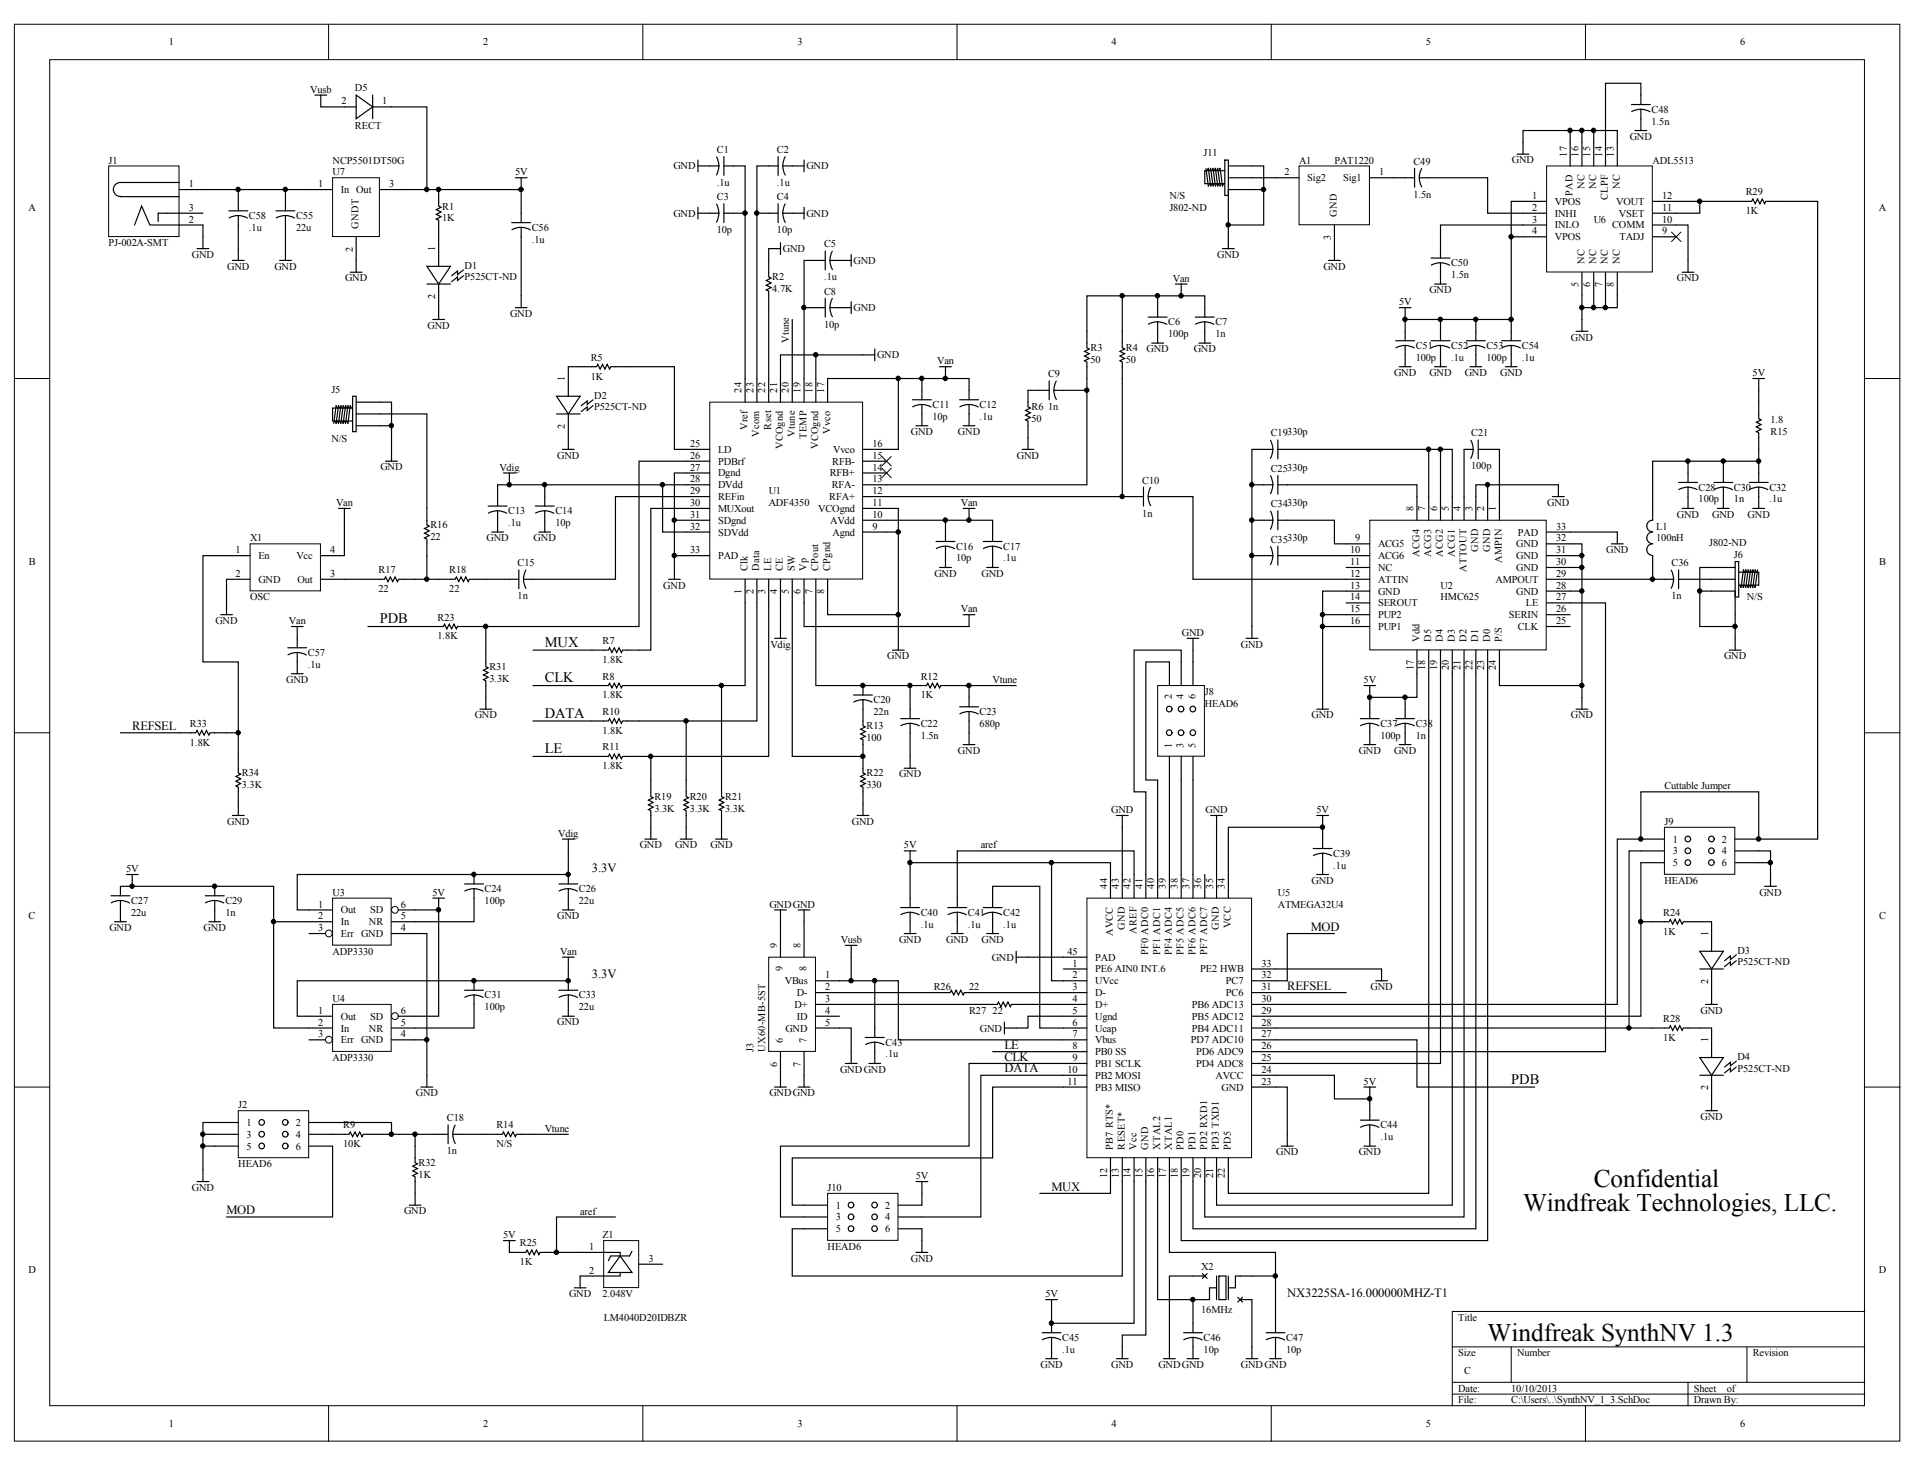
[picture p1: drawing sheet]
<svg xmlns="http://www.w3.org/2000/svg" width="271mm" height="207mm" viewBox="0 0 271 207" stroke-linecap="round" stroke-linejoin="round" font-family="sans-serif">
<defs><g id="words">
<g font-size="3.6">
<text x="224.9" y="167.5">Confidential</text>
<text x="214.9" y="170.8">Windfreak Technologies, LLC.</text>
<text x="209.9" y="189.2">Windfreak SynthNV 1.3</text>
</g>
<g font-size="2">
<text x="53.6" y="87.9">PDB</text>
<text x="76.9" y="91.2">MUX</text>
<text x="76.9" y="96.2">CLK</text>
<text x="76.9" y="101.2">DATA</text>
<text x="76.9" y="106.2">LE</text>
<text x="213.2" y="152.9">PDB</text>
</g>
<g font-size="1.8">
<text x="18.7" y="103">REFSEL</text>
<text x="83.5" y="123">3.3V</text>
<text x="185" y="131.3">MOD</text>
<text x="83.5" y="138">3.3V</text>
<text x="181.6" y="139.6">REFSEL</text>
<text x="141.7" y="149.6">CLK</text>
<text x="141.7" y="148">LE</text>
<text x="141.7" y="151.3">DATA</text>
<text x="148.4" y="167.9">MUX</text>
<text x="32" y="171.3">MOD</text>
<text x="181.6" y="182.9">NX3225SA-16.000000MHZ-T1</text>
</g>
<g font-size="1.5">
<text x="23.8" y="6.4">1</text>
<text x="68.2" y="6.4">2</text>
<text x="112.5" y="6.4">3</text>
<text x="156.9" y="6.4">4</text>
<text x="201.2" y="6.4">5</text>
<text x="245.5" y="6.4">6</text>
<text x="43.8" y="13.1">Vusb</text>
<text x="48.2" y="14.7">2</text>
<text x="50.1" y="12.9">D5</text>
<text x="53.9" y="14.7">1</text>
<text x="233" y="15.9">C48</text>
<text x="233" y="17.6">1.5n</text>
<text x="15.3" y="23.1">J1</text>
<text x="46.9" y="23.1">NCP5501DT50G</text>
<text x="50.1" y="18.2">RECT</text>
<text x="95" y="23.9">GND</text>
<text x="101.2" y="21.6">C1</text>
<text x="109.6" y="21.6">C2</text>
<text x="113.8" y="23.9">GND</text>
<text x="169.8" y="22.1">J11</text>
<text x="183.3" y="23.1">A1</text>
<text x="188.3" y="23.1">PAT1220</text>
<text x="199.4" y="23.2">C49</text>
<text x="213.3" y="23.1">GND</text>
<text x="230" y="19.7">GND</text>
<text x="233.2" y="23.1">ADL5513</text>
<text x="4" y="29.7">A</text>
<text x="26.6" y="26.4">1</text>
<text x="26.6" y="29.7">3</text>
<text x="44.9" y="26.4">1</text>
<text x="46.9" y="24.7">U7</text>
<text x="48.1" y="27.2">In Out</text>
<text x="54.9" y="26.4">3</text>
<text x="62.4" y="29.6">R1</text>
<text x="72.7" y="24.7">5V</text>
<text x="101.2" y="28.2">C3</text>
<text x="101.2" y="26.2">.1u</text>
<text x="109.6" y="28.2">C4</text>
<text x="109.6" y="26.2">.1u</text>
<text x="165" y="29.7">J802-ND</text>
<text x="165" y="28.1">N/S</text>
<text x="181.3" y="24.7">2</text>
<text x="184.5" y="25.6">Sig2</text>
<text x="189.5" y="25.6">Sig1</text>
<text x="194.6" y="24.7">1</text>
<text x="199.4" y="27.9">1.5n</text>
<text x="216.2" y="28.1">1</text>
<text x="216.2" y="29.7">2</text>
<text x="219.4" y="28.9">VPOS</text>
<text x="228.1" y="28.9">VOUT</text>
<text x="234.5" y="29.7">11</text>
<text x="234.5" y="28.1">12</text>
<text x="246.3" y="27.6">R29</text>
<text x="265.1" y="29.7">A</text>
<text x="15.3" y="34.7">PJ-002A-SMT</text>
<text x="26.6" y="31.4">2</text>
<text x="35.1" y="30.9">C58</text>
<text x="35.1" y="32.6">.1u</text>
<text x="41.8" y="30.9">C55</text>
<text x="41.8" y="32.6">22u</text>
<text x="62.4" y="31.2">1K</text>
<text x="75" y="32.6">C56</text>
<text x="75" y="34.2">.1u</text>
<text x="95" y="30.6">GND</text>
<text x="101.2" y="32.9">10p</text>
<text x="109.6" y="32.9">10p</text>
<text x="110.5" y="35.6">GND</text>
<text x="113.8" y="30.6">GND</text>
<text x="116.3" y="34.9">C5</text>
<text x="216.2" y="31.4">3</text>
<text x="216.2" y="33.1">4</text>
<text x="219.4" y="30.6">INHI</text>
<text x="219.4" y="32.2">INLO</text>
<text x="219.4" y="33.9">VPOS</text>
<text x="224.9" y="31.4">U6</text>
<text x="227.5" y="32.2">COMM</text>
<text x="228.5" y="30.6">VSET</text>
<text x="228.5" y="33.9">TADJ</text>
<text x="234.5" y="33.1">9</text>
<text x="234.5" y="31.4">10</text>
<text x="246.3" y="30.2">1K</text>
<text x="27.1" y="36.4">GND</text>
<text x="32.1" y="38">GND</text>
<text x="38.7" y="38">GND</text>
<text x="48.7" y="39.7">GND</text>
<text x="65.6" y="37.9">D1</text>
<text x="65.6" y="39.6">P525CT-ND</text>
<text x="109" y="39.6">R2</text>
<text x="109" y="41.2">4.7K</text>
<text x="116.3" y="41.6">C8</text>
<text x="116.3" y="39.6">.1u</text>
<text x="120.4" y="37.2">GND</text>
<text x="165.5" y="39.7">Van</text>
<text x="171.8" y="36.4">GND</text>
<text x="186.7" y="38">GND</text>
<text x="201.7" y="41.4">GND</text>
<text x="204.8" y="37.6">C50</text>
<text x="204.8" y="39.2">1.5n</text>
<text x="236.6" y="39.7">GND</text>
<text x="60.3" y="46.4">GND</text>
<text x="72" y="44.7">GND</text>
<text x="116.3" y="46.2">10p</text>
<text x="120.4" y="43.9">GND</text>
<text x="164.9" y="45.9">C6</text>
<text x="164.9" y="47.6">100p</text>
<text x="171.5" y="45.9">C7</text>
<text x="171.5" y="47.6">1n</text>
<text x="197.4" y="43.1">5V</text>
<text x="83.4" y="50.9">R5</text>
<text x="83.4" y="53.6">1K</text>
<text x="123.8" y="50.6">GND</text>
<text x="132.3" y="51.4">Van</text>
<text x="147.9" y="53.2">C9</text>
<text x="153.9" y="49.6">R3</text>
<text x="153.9" y="51.2">50</text>
<text x="158.9" y="49.6">R4</text>
<text x="158.9" y="51.2">50</text>
<text x="161.8" y="49.7">GND</text>
<text x="168.4" y="49.7">GND</text>
<text x="196.7" y="53">GND</text>
<text x="199.8" y="49.2">C51</text>
<text x="199.8" y="50.9">100p</text>
<text x="201.7" y="53">GND</text>
<text x="204.8" y="49.2">C52</text>
<text x="204.8" y="50.9">.1u</text>
<text x="206.7" y="53">GND</text>
<text x="209.8" y="49.2">C53</text>
<text x="209.8" y="50.9">100p</text>
<text x="211.7" y="53">GND</text>
<text x="214.7" y="49.2">C54</text>
<text x="214.7" y="50.9">.1u</text>
<text x="221.7" y="48">GND</text>
<text x="247.3" y="53.1">5V</text>
<text x="46.8" y="55.4">J5</text>
<text x="83.9" y="56.2">D2</text>
<text x="83.9" y="57.9">P525CT-ND</text>
<text x="131.6" y="57.6">C11</text>
<text x="131.6" y="59.2">10p</text>
<text x="138.2" y="57.6">C12</text>
<text x="138.2" y="59.2">.1u</text>
<text x="145.6" y="57.9">R6</text>
<text x="145.6" y="59.5">50</text>
<text x="147.9" y="57.9">1n</text>
<text x="249.8" y="59.7">1.8</text>
<text x="46.8" y="62.4">N/S</text>
<text x="78.6" y="64.7">GND</text>
<text x="97.4" y="63">25</text>
<text x="97.4" y="64.7">26</text>
<text x="101.3" y="63.9">LD</text>
<text x="101.3" y="65.5">PDBrf</text>
<text x="117.5" y="65.5">RFB-</text>
<text x="117.6" y="63.9">Vvco</text>
<text x="123.1" y="64.7">15</text>
<text x="123.1" y="63">16</text>
<text x="128.5" y="61.4">GND</text>
<text x="135.2" y="61.4">GND</text>
<text x="143.5" y="64.7">GND</text>
<text x="179.3" y="61.5">C19330p</text>
<text x="207.6" y="61.5">C21</text>
<text x="249.8" y="61.4">R15</text>
<text x="47.4" y="71.4">Van</text>
<text x="53.7" y="66.4">GND</text>
<text x="70.5" y="66.4">Vdig</text>
<text x="97.4" y="66.4">27</text>
<text x="97.4" y="68">28</text>
<text x="97.4" y="69.7">29</text>
<text x="97.4" y="71.4">30</text>
<text x="101.3" y="67.2">Dgnd</text>
<text x="101.3" y="68.9">DVdd</text>
<text x="101.3" y="70.5">REFin</text>
<text x="108.5" y="69.7">U1</text>
<text x="108.5" y="71.4">ADF4350</text>
<text x="117" y="70.5">RFA+</text>
<text x="117.1" y="67.2">RFB+</text>
<text x="117.4" y="68.9">RFA-</text>
<text x="123.1" y="71.4">11</text>
<text x="123.1" y="69.7">12</text>
<text x="123.1" y="68">13</text>
<text x="123.1" y="66.4">14</text>
<text x="135.6" y="71.4">Van</text>
<text x="161.2" y="68.2">C10</text>
<text x="179.3" y="71.5">C34330p</text>
<text x="179.3" y="66.5">C25330p</text>
<text x="207.6" y="66.2">100p</text>
<text x="218.3" y="71.4">GND</text>
<text x="239.7" y="69.2">C28</text>
<text x="239.7" y="70.9">100p</text>
<text x="244.7" y="69.2">C30</text>
<text x="244.7" y="70.9">1n</text>
<text x="249.7" y="69.2">C32</text>
<text x="249.7" y="70.9">.1u</text>
<text x="35.3" y="76.4">X1</text>
<text x="60.7" y="74.5">R16</text>
<text x="60.7" y="76.2">22</text>
<text x="68.7" y="76.4">GND</text>
<text x="71.7" y="72.5">C13</text>
<text x="71.7" y="74.2">.1u</text>
<text x="75.3" y="76.4">GND</text>
<text x="78.4" y="72.5">C14</text>
<text x="78.4" y="74.2">10p</text>
<text x="97.4" y="73">31</text>
<text x="97.4" y="74.7">32</text>
<text x="101.3" y="72.2">MUXout</text>
<text x="101.3" y="73.9">SDgnd</text>
<text x="101.3" y="75.5">SDVdd</text>
<text x="115.5" y="72.2">VCOgnd</text>
<text x="117.2" y="73.9">AVdd</text>
<text x="117.5" y="75.5">Agnd</text>
<text x="123.1" y="74.7">9</text>
<text x="123.1" y="73">10</text>
<text x="134.9" y="77.5">C16</text>
<text x="141.6" y="77.5">C17</text>
<text x="161.2" y="72.9">1n</text>
<text x="179.3" y="76.5">C35330p</text>
<text x="191.2" y="76.4">9</text>
<text x="194.5" y="77.2">ACG5</text>
<text x="213.9" y="77.2">GND</text>
<text x="214.2" y="75.5">PAD</text>
<text x="219.6" y="76.4">32</text>
<text x="219.6" y="74.7">33</text>
<text x="233.7" y="74.7">L1</text>
<text x="233.7" y="76.4">100nH</text>
<text x="236.6" y="73">GND</text>
<text x="241.2" y="77">J802-ND</text>
<text x="241.6" y="73">GND</text>
<text x="246.6" y="73">GND</text>
<text x="4.1" y="79.7">B</text>
<text x="33.2" y="78">1</text>
<text x="33.2" y="81.4">2</text>
<text x="36.5" y="78.9">En</text>
<text x="36.5" y="82.2">GND</text>
<text x="41.8" y="78.9">Vcc</text>
<text x="42" y="82.2">Out</text>
<text x="46.6" y="81.4">3</text>
<text x="46.6" y="78">4</text>
<text x="53.4" y="80.9">R17</text>
<text x="53.4" y="83.5">22</text>
<text x="63.4" y="80.9">R18</text>
<text x="63.4" y="83.5">22</text>
<text x="73" y="79.9">C15</text>
<text x="93.6" y="83">GND</text>
<text x="97.4" y="78">33</text>
<text x="101.3" y="78.9">PAD</text>
<text x="131.9" y="81.4">GND</text>
<text x="134.9" y="79.2">10p</text>
<text x="138.5" y="81.4">GND</text>
<text x="141.6" y="79.2">.1u</text>
<text x="190.5" y="78">10</text>
<text x="190.5" y="79.7">11</text>
<text x="190.5" y="81.4">12</text>
<text x="190.5" y="83">13</text>
<text x="194.5" y="78.9">ACG6</text>
<text x="194.5" y="80.5">NC</text>
<text x="194.5" y="82.2">ATTIN</text>
<text x="194.5" y="83.9">GND</text>
<text x="203.3" y="83">U2</text>
<text x="211" y="82.2">AMPOUT</text>
<text x="213.9" y="83.9">GND</text>
<text x="213.9" y="80.5">GND</text>
<text x="213.9" y="78.9">GND</text>
<text x="219.6" y="83">28</text>
<text x="219.6" y="81.4">29</text>
<text x="219.6" y="79.7">30</text>
<text x="219.6" y="78">31</text>
<text x="226.7" y="78">GND</text>
<text x="235.9" y="79.9">C36</text>
<text x="244.7" y="78.7">J6</text>
<text x="265.2" y="79.7">B</text>
<text x="30.4" y="88">GND</text>
<text x="35.3" y="84.7">OSC</text>
<text x="40.8" y="88">Van</text>
<text x="61.7" y="87.5">R23</text>
<text x="73" y="84.5">1n</text>
<text x="135.6" y="86.4">Van</text>
<text x="166.8" y="89.7">GND</text>
<text x="190.5" y="84.7">14</text>
<text x="190.5" y="86.4">15</text>
<text x="190.5" y="88">16</text>
<text x="194.5" y="85.5">SEROUT</text>
<text x="194.5" y="87.2">PUP2</text>
<text x="194.5" y="88.9">PUP1</text>
<text x="203.3" y="84.7">HMC625</text>
<text x="212.9" y="87.2">SERIN</text>
<text x="214.2" y="88.9">CLK</text>
<text x="215.3" y="85.5">LE</text>
<text x="219.6" y="88">25</text>
<text x="219.6" y="86.4">26</text>
<text x="219.6" y="84.7">27</text>
<text x="235.9" y="84.5">1n</text>
<text x="246.5" y="84.7">N/S</text>
<text x="43.4" y="92.5">C57</text>
<text x="43.4" y="94.2">.1u</text>
<text x="61.7" y="90.2">1.8K</text>
<text x="69.1" y="94.5">R31</text>
<text x="85" y="95.9">R8</text>
<text x="85" y="90.9">R7</text>
<text x="85" y="93.5">1.8K</text>
<text x="108.7" y="91.4">Vdig</text>
<text x="125.2" y="93">GND</text>
<text x="129.9" y="95.9">R12</text>
<text x="175.1" y="91.4">GND</text>
<text x="243.3" y="93">GND</text>
<text x="40.4" y="96.3">GND</text>
<text x="67" y="101.3">GND</text>
<text x="69.1" y="96.2">3.3K</text>
<text x="85" y="98.5">1.8K</text>
<text x="85" y="100.9">R10</text>
<text x="123.3" y="99.2">C20</text>
<text x="123.3" y="100.9">22n</text>
<text x="129.9" y="98.5">1K</text>
<text x="138.2" y="100.9">C23</text>
<text x="140.1" y="96.4">Vtune</text>
<text x="170" y="98">J8</text>
<text x="170" y="99.7">HEAD6</text>
<text x="185.1" y="101.3">GND</text>
<text x="192.4" y="96.4">5V</text>
<text x="221.7" y="101.3">GND</text>
<text x="26.8" y="102.5">R33</text>
<text x="26.8" y="105.2">1.8K</text>
<text x="85" y="103.5">1.8K</text>
<text x="85" y="105.9">R11</text>
<text x="122.3" y="102.9">R13</text>
<text x="122.3" y="104.5">100</text>
<text x="129.9" y="102.5">C22</text>
<text x="129.9" y="104.2">1.5n</text>
<text x="135.2" y="106.3">GND</text>
<text x="138.2" y="102.5">680p</text>
<text x="191.7" y="106.3">GND</text>
<text x="194.8" y="102.5">C37</text>
<text x="194.8" y="104.2">100p</text>
<text x="196.7" y="106.3">GND</text>
<text x="199.8" y="102.5">C38</text>
<text x="199.8" y="104.2">1n</text>
<text x="34.1" y="109.5">R34</text>
<text x="34.1" y="111.2">3.3K</text>
<text x="85" y="108.5">1.8K</text>
<text x="92.3" y="112.9">R19</text>
<text x="97.3" y="112.9">R20</text>
<text x="102.3" y="112.9">R21</text>
<text x="122.3" y="109.5">R22</text>
<text x="122.3" y="111.2">330</text>
<text x="126.9" y="109.7">GND</text>
<text x="234.9" y="111.4">Cuttable Jumper</text>
<text x="32.1" y="116.3">GND</text>
<text x="78.8" y="118">Vdig</text>
<text x="90.3" y="119.7">GND</text>
<text x="92.3" y="114.5">3.3K</text>
<text x="95.3" y="119.7">GND</text>
<text x="97.3" y="114.5">3.3K</text>
<text x="100.3" y="119.7">GND</text>
<text x="102.3" y="114.5">3.3K</text>
<text x="120.2" y="116.3">GND</text>
<text x="127.6" y="119.7">5V</text>
<text x="138.4" y="119.7">aref</text>
<text x="156.8" y="114.7">GND</text>
<text x="170.1" y="114.7">GND</text>
<text x="185.8" y="114.7">5V</text>
<text x="234.9" y="116.4">J9</text>
<text x="236" y="118.9">1</text>
<text x="243" y="118.9">2</text>
<text x="17.8" y="123">5V</text>
<text x="68.4" y="125.9">C24</text>
<text x="81.7" y="125.9">C26</text>
<text x="185.1" y="124.7">GND</text>
<text x="188.1" y="120.9">C39</text>
<text x="188.1" y="122.5">.1u</text>
<text x="234.9" y="124.7">HEAD6</text>
<text x="236" y="120.5">3</text>
<text x="236" y="122.2">5</text>
<text x="243" y="120.5">4</text>
<text x="243" y="122.2">6</text>
<text x="4" y="129.7">C</text>
<text x="15.4" y="131.3">GND</text>
<text x="18.5" y="127.5">C27</text>
<text x="18.5" y="129.2">22u</text>
<text x="28.7" y="131.3">GND</text>
<text x="31.8" y="127.5">C29</text>
<text x="31.8" y="129.2">1n</text>
<text x="44.9" y="128">1</text>
<text x="44.9" y="129.7">2</text>
<text x="44.9" y="131.3">3</text>
<text x="46.9" y="126.3">U3</text>
<text x="48.1" y="128.8">Out</text>
<text x="48.1" y="130.5">In</text>
<text x="52.1" y="130.5">NR</text>
<text x="52.2" y="128.8">SD</text>
<text x="56.6" y="131.3">4</text>
<text x="56.6" y="129.7">5</text>
<text x="56.6" y="128">6</text>
<text x="61" y="126.3">5V</text>
<text x="68.4" y="127.5">100p</text>
<text x="78.6" y="129.7">GND</text>
<text x="81.7" y="127.5">22u</text>
<text x="108.6" y="128">GNDGND</text>
<text x="129.9" y="129.2">C40</text>
<text x="129.9" y="130.8">.1u</text>
<text x="136.6" y="129.2">C41</text>
<text x="136.6" y="130.8">.1u</text>
<text x="141.6" y="129.2">C42</text>
<text x="141.6" y="130.8">.1u</text>
<text x="180.3" y="126.3">U5</text>
<text x="180.3" y="128.1">ATMEGA32U4</text>
<text x="234.7" y="129.2">R24</text>
<text x="234.7" y="131.8">1K</text>
<text x="248.3" y="126.3">GND</text>
<text x="265.2" y="129.7">C</text>
<text x="46.9" y="134.7">ADP3330</text>
<text x="48.1" y="132.2">Err GND</text>
<text x="79" y="134.7">Van</text>
<text x="118.6" y="133">Vusb</text>
<text x="126.9" y="133">GND</text>
<text x="133.5" y="133">GND</text>
<text x="138.5" y="133">GND</text>
<text x="139.9" y="135.5">GND</text>
<text x="150.6" y="134.7">45</text>
<text x="151.3" y="136.3">1</text>
<text x="154.5" y="137.2">PE6 AIN0 INT.6</text>
<text x="154.5" y="135.5">PAD</text>
<text x="169.4" y="137.2">PE2 HWB</text>
<text x="178" y="136.3">33</text>
<text x="245.2" y="134.5">D3</text>
<text x="245.2" y="136.2">P525CT-ND</text>
<text x="44.9" y="143">1</text>
<text x="46.9" y="141.3">U4</text>
<text x="48.1" y="143.8">Out</text>
<text x="52.2" y="143.8">SD</text>
<text x="56.6" y="143">6</text>
<text x="68.4" y="140.8">C31</text>
<text x="68.4" y="142.5">100p</text>
<text x="81.7" y="140.8">C33</text>
<text x="81.7" y="142.5">22u</text>
<text x="110.7" y="138.8">VBus</text>
<text x="112.1" y="142.2">D+</text>
<text x="112.4" y="140.5">D-</text>
<text x="112.4" y="143.8">ID</text>
<text x="116.5" y="138">1</text>
<text x="116.5" y="139.7">2</text>
<text x="116.5" y="141.3">3</text>
<text x="116.5" y="143">4</text>
<text x="131.8" y="139.7">R26</text>
<text x="136.7" y="139.7">22</text>
<text x="136.7" y="143">R27</text>
<text x="140.1" y="143">22</text>
<text x="151.3" y="138">2</text>
<text x="151.3" y="139.7">3</text>
<text x="151.3" y="141.3">4</text>
<text x="151.3" y="143">5</text>
<text x="154.5" y="138.8">UVcc</text>
<text x="154.5" y="140.5">D-</text>
<text x="154.5" y="142.2">D+</text>
<text x="154.5" y="143.8">Ugnd</text>
<text x="168.2" y="143.8">PB5 ADC12</text>
<text x="168.2" y="142.2">PB6 ADC13</text>
<text x="173" y="140.5">PC6</text>
<text x="173" y="138.8">PC7</text>
<text x="178" y="143">29</text>
<text x="178" y="141.3">30</text>
<text x="178" y="139.7">31</text>
<text x="178" y="138">32</text>
<text x="193.4" y="139.7">GND</text>
<text x="240" y="143">GND</text>
<text x="44.9" y="144.7">2</text>
<text x="44.9" y="146.3">3</text>
<text x="46.9" y="149.7">ADP3330</text>
<text x="48.1" y="145.5">In</text>
<text x="48.1" y="147.2">Err GND</text>
<text x="52.1" y="145.5">NR</text>
<text x="56.6" y="146.3">4</text>
<text x="56.6" y="144.7">5</text>
<text x="78.6" y="144.7">GND</text>
<text x="110.8" y="145.5">GND</text>
<text x="116.5" y="144.7">5</text>
<text x="124.9" y="147.5">C43</text>
<text x="124.9" y="149.2">.1u</text>
<text x="138.3" y="145.5">GND</text>
<text x="151.3" y="144.7">6</text>
<text x="151.3" y="146.3">7</text>
<text x="151.3" y="148">8</text>
<text x="151.3" y="149.7">9</text>
<text x="154.5" y="145.5">Ucap</text>
<text x="154.5" y="147.2">Vbus</text>
<text x="154.5" y="148.8">PB0 SS</text>
<text x="168.1" y="147.2">PD7 ADC10</text>
<text x="168.2" y="145.5">PB4 ADC11</text>
<text x="168.8" y="148.8">PD6 ADC9</text>
<text x="178" y="149.7">25</text>
<text x="178" y="148">26</text>
<text x="178" y="146.3">27</text>
<text x="178" y="144.7">28</text>
<text x="234.7" y="144.2">R28</text>
<text x="234.7" y="146.8">1K</text>
<text x="245.2" y="149.5">D4</text>
<text x="58.7" y="154.7">GND</text>
<text x="108.6" y="154.7">GNDGND</text>
<text x="118.5" y="151.3">GNDGND</text>
<text x="150.6" y="151.3">10</text>
<text x="150.6" y="153">11</text>
<text x="154.5" y="150.5">PB1 SCLK</text>
<text x="154.5" y="152.2">PB2 MOSI</text>
<text x="154.5" y="153.8">PB3 MISO</text>
<text x="168.8" y="150.5">PD4 ADC8</text>
<text x="171.5" y="152.2">AVCC</text>
<text x="172.4" y="153.8">GND</text>
<text x="178" y="153">23</text>
<text x="178" y="151.3">24</text>
<text x="192.4" y="153">5V</text>
<text x="245.2" y="151.2">P525CT-ND</text>
<text x="33.6" y="156.3">J2</text>
<text x="34.8" y="158.8">1</text>
<text x="34.8" y="160.5">3</text>
<text x="41.7" y="158.8">2</text>
<text x="41.7" y="160.5">4</text>
<text x="48.4" y="159.2">R9</text>
<text x="48.4" y="161.8">10K</text>
<text x="63.1" y="158.2">C18</text>
<text x="70.1" y="159.2">R14</text>
<text x="70.1" y="161.8">N/S</text>
<text x="76.9" y="159.7">Vtune</text>
<text x="194.8" y="159.2">C44</text>
<text x="194.8" y="160.8">.1u</text>
<text x="240" y="158">GND</text>
<text x="27.1" y="168">GND</text>
<text x="33.6" y="164.7">HEAD6</text>
<text x="34.8" y="162.2">5</text>
<text x="41.7" y="162.2">6</text>
<text x="59.1" y="164.5">R32</text>
<text x="59.1" y="166.2">1K</text>
<text x="63.1" y="162.8">1n</text>
<text x="116.8" y="168">J10</text>
<text x="129.2" y="166.3">5V</text>
<text x="180.1" y="163">GND</text>
<text x="191.7" y="163">GND</text>
<text x="57" y="171.3">GND</text>
<text x="81.9" y="171.3">aref</text>
<text x="117.9" y="170.5">1</text>
<text x="117.9" y="172.2">3</text>
<text x="117.9" y="173.8">5</text>
<text x="124.9" y="170.5">2</text>
<text x="124.9" y="172.2">4</text>
<text x="124.9" y="173.8">6</text>
<text x="4" y="179.6">D</text>
<text x="71" y="174.7">5V</text>
<text x="73.4" y="175.8">R25</text>
<text x="73.4" y="178.5">1K</text>
<text x="83.1" y="176.3">1</text>
<text x="83.1" y="179.7">2</text>
<text x="85" y="174.7">Z1</text>
<text x="91.5" y="178">3</text>
<text x="116.8" y="176.3">HEAD6</text>
<text x="128.5" y="178">GND</text>
<text x="169.5" y="179.2">X2</text>
<text x="265.1" y="179.6">D</text>
<text x="80.3" y="183">GND</text>
<text x="85" y="183">2.048V</text>
<text x="147.5" y="183">5V</text>
<text x="169.5" y="185.2">16MHz</text>
<text x="85.2" y="186.3">LM4040D20IDBZR</text>
<text x="149.9" y="189.2">C45</text>
<text x="149.9" y="190.8">.1u</text>
<text x="169.8" y="189.2">C46</text>
<text x="169.8" y="190.8">10p</text>
<text x="181.5" y="189.2">C47</text>
<text x="181.5" y="190.8">10p</text>
<text x="205.8" y="186.3">Title</text>
<text x="205.8" y="191.3">Size</text>
<text x="214.1" y="191.3">Number</text>
<text x="247.3" y="191.3">Revision</text>
<text x="146.8" y="193">GND</text>
<text x="156.8" y="193">GND</text>
<text x="163.5" y="193">GNDGND</text>
<text x="175.1" y="193">GNDGND</text>
<text x="205.8" y="196.3">Date:</text>
<text x="205.8" y="198">File:</text>
<text x="206.6" y="193.8">C</text>
<text x="213.2" y="196.3">10/10/2013</text>
<text x="213.2" y="198">C:\Users\..\SynthNV_1_3.SchDoc</text>
<text x="239" y="196.3">Sheet</text>
<text x="239" y="198">Drawn By:</text>
<text x="243.7" y="196.3">of</text>
<text x="23.8" y="201.3">1</text>
<text x="68.2" y="201.3">2</text>
<text x="112.5" y="201.3">3</text>
<text x="156.9" y="201.3">4</text>
<text x="201.2" y="201.3">5</text>
<text x="245.5" y="201.3">6</text>
</g>
<g font-size="1.4">
<text x="221.1" y="22.1" transform="rotate(-90 221.1 22.1)">17</text>
<text x="222.7" y="22.1" transform="rotate(-90 222.7 22.1)">16</text>
<text x="224.4" y="22.1" transform="rotate(-90 224.4 22.1)">15</text>
<text x="226.1" y="22.1" transform="rotate(-90 226.1 22.1)">14</text>
<text x="227.7" y="22.1" transform="rotate(-90 227.7 22.1)">13</text>
<text x="221.9" y="27.6" transform="rotate(-90 221.9 27.6)">PAD</text>
<text x="223.6" y="26.7" transform="rotate(-90 223.6 26.7)">NC</text>
<text x="225.2" y="26.7" transform="rotate(-90 225.2 26.7)">NC</text>
<text x="226.9" y="28.2" transform="rotate(-90 226.9 28.2)">CLPF</text>
<text x="228.6" y="26.7" transform="rotate(-90 228.6 26.7)">NC</text>
<text x="49.8" y="35.5" transform="rotate(-90 49.8 35.5)">2</text>
<text x="50.6" y="32.2" transform="rotate(-90 50.6 32.2)">GNDT</text>
<text x="61.4" y="35.4" transform="rotate(-90 61.4 35.4)">1</text>
<text x="187.8" y="33.8" transform="rotate(-90 187.8 33.8)">3</text>
<text x="188.6" y="30.6" transform="rotate(-90 188.6 30.6)">GND</text>
<text x="222.7" y="40.5" transform="rotate(-90 222.7 40.5)">5</text>
<text x="223.6" y="37.2" transform="rotate(-90 223.6 37.2)">NC</text>
<text x="224.4" y="40.5" transform="rotate(-90 224.4 40.5)">6</text>
<text x="225.2" y="37.2" transform="rotate(-90 225.2 37.2)">NC</text>
<text x="226.1" y="40.5" transform="rotate(-90 226.1 40.5)">7</text>
<text x="226.9" y="37.2" transform="rotate(-90 226.9 37.2)">NC</text>
<text x="227.7" y="40.5" transform="rotate(-90 227.7 40.5)">8</text>
<text x="228.6" y="37.2" transform="rotate(-90 228.6 37.2)">NC</text>
<text x="61.4" y="42.2" transform="rotate(-90 61.4 42.2)">2</text>
<text x="79.7" y="53.7" transform="rotate(-90 79.7 53.7)">1</text>
<text x="111.3" y="48.4" transform="rotate(-90 111.3 48.4)">Vtune</text>
<text x="104.7" y="55.4" transform="rotate(-90 104.7 55.4)">24</text>
<text x="106.3" y="55.4" transform="rotate(-90 106.3 55.4)">23</text>
<text x="108" y="55.4" transform="rotate(-90 108 55.4)">22</text>
<text x="109.6" y="55.4" transform="rotate(-90 109.6 55.4)">21</text>
<text x="111.3" y="55.4" transform="rotate(-90 111.3 55.4)">20</text>
<text x="113" y="55.4" transform="rotate(-90 113 55.4)">19</text>
<text x="114.6" y="55.4" transform="rotate(-90 114.6 55.4)">18</text>
<text x="116.3" y="55.4" transform="rotate(-90 116.3 55.4)">17</text>
<text x="79.7" y="60.5" transform="rotate(-90 79.7 60.5)">2</text>
<text x="105.5" y="60.7" transform="rotate(-90 105.5 60.7)">Vref</text>
<text x="107.1" y="61.6" transform="rotate(-90 107.1 61.6)">Vcom</text>
<text x="108.8" y="60.6" transform="rotate(-90 108.8 60.6)">Rset</text>
<text x="110.5" y="63.4" transform="rotate(-90 110.5 63.4)">VCOgnd</text>
<text x="112.1" y="61.6" transform="rotate(-90 112.1 61.6)">Vtune</text>
<text x="113.8" y="61.9" transform="rotate(-90 113.8 61.9)">TEMP</text>
<text x="115.5" y="63.4" transform="rotate(-90 115.5 63.4)">VCOgnd</text>
<text x="117.1" y="61.2" transform="rotate(-90 117.1 61.2)">Vvco</text>
<text x="199.5" y="72.1" transform="rotate(-90 199.5 72.1)">8</text>
<text x="201.1" y="72.1" transform="rotate(-90 201.1 72.1)">7</text>
<text x="202.8" y="72.1" transform="rotate(-90 202.8 72.1)">6</text>
<text x="204.4" y="72.1" transform="rotate(-90 204.4 72.1)">5</text>
<text x="206.1" y="72.1" transform="rotate(-90 206.1 72.1)">4</text>
<text x="207.8" y="72.1" transform="rotate(-90 207.8 72.1)">3</text>
<text x="208.6" y="77.9" transform="rotate(-90 208.6 77.9)">GND</text>
<text x="209.4" y="72.1" transform="rotate(-90 209.4 72.1)">2</text>
<text x="210.3" y="77.9" transform="rotate(-90 210.3 77.9)">GND</text>
<text x="211.1" y="72.1" transform="rotate(-90 211.1 72.1)">1</text>
<text x="104.7" y="83.8" transform="rotate(-90 104.7 83.8)">1</text>
<text x="105.5" y="80.5" transform="rotate(-90 105.5 80.5)">Clk</text>
<text x="106.3" y="83.8" transform="rotate(-90 106.3 83.8)">2</text>
<text x="107.1" y="80.5" transform="rotate(-90 107.1 80.5)">Data</text>
<text x="108" y="83.8" transform="rotate(-90 108 83.8)">3</text>
<text x="108.8" y="80.5" transform="rotate(-90 108.8 80.5)">LE</text>
<text x="109.6" y="83.8" transform="rotate(-90 109.6 83.8)">4</text>
<text x="110.5" y="80.5" transform="rotate(-90 110.5 80.5)">CE</text>
<text x="111.3" y="83.8" transform="rotate(-90 111.3 83.8)">5</text>
<text x="112.1" y="80.5" transform="rotate(-90 112.1 80.5)">SW</text>
<text x="113" y="83.8" transform="rotate(-90 113 83.8)">6</text>
<text x="113.8" y="80.5" transform="rotate(-90 113.8 80.5)">Vp</text>
<text x="114.6" y="83.8" transform="rotate(-90 114.6 83.8)">7</text>
<text x="115.5" y="80.5" transform="rotate(-90 115.5 80.5)">CPout</text>
<text x="116.3" y="83.8" transform="rotate(-90 116.3 83.8)">8</text>
<text x="117.1" y="80.5" transform="rotate(-90 117.1 80.5)">CPgnd</text>
<text x="200.3" y="78.5" transform="rotate(-90 200.3 78.5)">ACG4</text>
<text x="202" y="78.5" transform="rotate(-90 202 78.5)">ACG3</text>
<text x="203.6" y="78.5" transform="rotate(-90 203.6 78.5)">ACG2</text>
<text x="205.3" y="78.5" transform="rotate(-90 205.3 78.5)">ACG1</text>
<text x="206.9" y="80.6" transform="rotate(-90 206.9 80.6)">ATTOUT</text>
<text x="211.9" y="79.4" transform="rotate(-90 211.9 79.4)">AMPIN</text>
<text x="199.5" y="94.6" transform="rotate(-90 199.5 94.6)">17</text>
<text x="200.3" y="90.5" transform="rotate(-90 200.3 90.5)">Vdd</text>
<text x="201.1" y="94.6" transform="rotate(-90 201.1 94.6)">18</text>
<text x="202" y="90.5" transform="rotate(-90 202 90.5)">D5</text>
<text x="202.8" y="94.6" transform="rotate(-90 202.8 94.6)">19</text>
<text x="203.6" y="90.5" transform="rotate(-90 203.6 90.5)">D4</text>
<text x="204.4" y="94.6" transform="rotate(-90 204.4 94.6)">20</text>
<text x="205.3" y="90.5" transform="rotate(-90 205.3 90.5)">D3</text>
<text x="206.1" y="94.6" transform="rotate(-90 206.1 94.6)">21</text>
<text x="206.9" y="90.5" transform="rotate(-90 206.9 90.5)">D2</text>
<text x="207.8" y="94.6" transform="rotate(-90 207.8 94.6)">22</text>
<text x="208.6" y="90.5" transform="rotate(-90 208.6 90.5)">D1</text>
<text x="209.4" y="94.6" transform="rotate(-90 209.4 94.6)">23</text>
<text x="210.3" y="90.5" transform="rotate(-90 210.3 90.5)">D0</text>
<text x="211.1" y="94.6" transform="rotate(-90 211.1 94.6)">24</text>
<text x="211.9" y="90.5" transform="rotate(-90 211.9 90.5)">P/S</text>
<text x="165.4" y="98.6" transform="rotate(-90 165.4 98.6)">2</text>
<text x="167" y="98.6" transform="rotate(-90 167 98.6)">4</text>
<text x="168.7" y="98.6" transform="rotate(-90 168.7 98.6)">6</text>
<text x="165.4" y="105.5" transform="rotate(-90 165.4 105.5)">1</text>
<text x="167" y="105.5" transform="rotate(-90 167 105.5)">3</text>
<text x="168.7" y="105.5" transform="rotate(-90 168.7 105.5)">5</text>
<text x="156.2" y="125.4" transform="rotate(-90 156.2 125.4)">44</text>
<text x="157.9" y="125.4" transform="rotate(-90 157.9 125.4)">43</text>
<text x="159.5" y="125.4" transform="rotate(-90 159.5 125.4)">42</text>
<text x="161.2" y="125.4" transform="rotate(-90 161.2 125.4)">41</text>
<text x="162.9" y="125.4" transform="rotate(-90 162.9 125.4)">40</text>
<text x="164.5" y="125.4" transform="rotate(-90 164.5 125.4)">39</text>
<text x="166.2" y="125.4" transform="rotate(-90 166.2 125.4)">38</text>
<text x="167.9" y="125.4" transform="rotate(-90 167.9 125.4)">37</text>
<text x="169.5" y="125.4" transform="rotate(-90 169.5 125.4)">36</text>
<text x="171.2" y="125.4" transform="rotate(-90 171.2 125.4)">35</text>
<text x="172.8" y="125.4" transform="rotate(-90 172.8 125.4)">34</text>
<text x="158.7" y="131.2" transform="rotate(-90 158.7 131.2)">GND</text>
<text x="160.4" y="131.7" transform="rotate(-90 160.4 131.7)">AREF</text>
<text x="172" y="131.2" transform="rotate(-90 172 131.2)">GND</text>
<text x="173.7" y="131" transform="rotate(-90 173.7 131)">VCC</text>
<text x="109.6" y="133.7" transform="rotate(-90 109.6 133.7)">9</text>
<text x="110.5" y="137" transform="rotate(-90 110.5 137)">9</text>
<text x="113" y="133.7" transform="rotate(-90 113 133.7)">8</text>
<text x="113.8" y="137" transform="rotate(-90 113.8 137)">8</text>
<text x="157" y="132.1" transform="rotate(-90 157 132.1)">AVCC</text>
<text x="162" y="134.7" transform="rotate(-90 162 134.7)">PF0 ADC0</text>
<text x="163.7" y="134.7" transform="rotate(-90 163.7 134.7)">PF1 ADC1</text>
<text x="165.4" y="134.7" transform="rotate(-90 165.4 134.7)">PF4 ADC4</text>
<text x="167" y="134.7" transform="rotate(-90 167 134.7)">PF5 ADC5</text>
<text x="168.7" y="134.7" transform="rotate(-90 168.7 134.7)">PF6 ADC6</text>
<text x="170.4" y="134.7" transform="rotate(-90 170.4 134.7)">PF7 ADC7</text>
<text x="241" y="132" transform="rotate(-90 241 132)">1</text>
<text x="241" y="138.8" transform="rotate(-90 241 138.8)">2</text>
<text x="106.3" y="148.3" transform="rotate(-90 106.3 148.3)">J3</text>
<text x="108" y="148.3" transform="rotate(-90 108 148.3)">UX60-MB-5ST</text>
<text x="110.5" y="147.2" transform="rotate(-90 110.5 147.2)">6</text>
<text x="113.8" y="147.2" transform="rotate(-90 113.8 147.2)">7</text>
<text x="241" y="147" transform="rotate(-90 241 147)">1</text>
<text x="109.6" y="150.4" transform="rotate(-90 109.6 150.4)">6</text>
<text x="113" y="150.4" transform="rotate(-90 113 150.4)">7</text>
<text x="241" y="153.8" transform="rotate(-90 241 153.8)">2</text>
<text x="156.2" y="166.2" transform="rotate(-90 156.2 166.2)">12</text>
<text x="157" y="162.2" transform="rotate(-90 157 162.2)">PB7 RTS*</text>
<text x="157.9" y="166.2" transform="rotate(-90 157.9 166.2)">13</text>
<text x="158.7" y="162.2" transform="rotate(-90 158.7 162.2)">RESET*</text>
<text x="159.5" y="166.2" transform="rotate(-90 159.5 166.2)">14</text>
<text x="160.4" y="162.2" transform="rotate(-90 160.4 162.2)">Vcc</text>
<text x="161.2" y="166.2" transform="rotate(-90 161.2 166.2)">15</text>
<text x="162" y="162.2" transform="rotate(-90 162 162.2)">GND</text>
<text x="162.9" y="166.2" transform="rotate(-90 162.9 166.2)">16</text>
<text x="163.7" y="162.2" transform="rotate(-90 163.7 162.2)">XTAL2</text>
<text x="164.5" y="166.2" transform="rotate(-90 164.5 166.2)">17</text>
<text x="165.4" y="162.2" transform="rotate(-90 165.4 162.2)">XTAL1</text>
<text x="166.2" y="166.2" transform="rotate(-90 166.2 166.2)">18</text>
<text x="167" y="162.2" transform="rotate(-90 167 162.2)">PD0</text>
<text x="167.9" y="166.2" transform="rotate(-90 167.9 166.2)">19</text>
<text x="168.7" y="162.2" transform="rotate(-90 168.7 162.2)">PD1</text>
<text x="169.5" y="166.2" transform="rotate(-90 169.5 166.2)">20</text>
<text x="170.4" y="162.2" transform="rotate(-90 170.4 162.2)">PD2 RXD1</text>
<text x="171.2" y="166.2" transform="rotate(-90 171.2 166.2)">21</text>
<text x="172" y="162.2" transform="rotate(-90 172 162.2)">PD3 TXD1</text>
<text x="172.8" y="166.2" transform="rotate(-90 172.8 166.2)">22</text>
<text x="173.7" y="162.2" transform="rotate(-90 173.7 162.2)">PD5</text>
</g>
</g></defs>
<g fill="#fff" stroke="#000" stroke-width=".14">
<path d="M2 3.4h266.1v199.9h-266.1z"/>
<path d="M7 8.4h256.1v189.9h-256.1z"/>
</g>
<g fill="none" stroke="#000" stroke-width=".14">
<path d="M46.4 3.4v5M90.7 3.4v5M135 3.4v5M179.4 3.4v5M223.7 3.4v5M2 53.4h5M263.1 53.4h5M2 103.4h5M263.1 103.4h5M2 153.3h5M263.1 153.3h5M46.4 198.3v5"/>
<path d="M90.7 198.3v5M135 198.3v5M179.4 198.3v5M204.9 190h58.2M204.9 195h58.2M204.9 196.7h58.2M213.2 190v5M223.7 198.3v5M238.2 195v3.3M246.5 190v5M263.1 185h-58.2v13.3"/>
</g>
<g fill="none" stroke="#000" stroke-width=".17">
<path d="M247.3 53.4h1.7M248.2 53.4v1.7M237.4 71.7h1.6M238.2 70.1v1.6M241.9 68.1h2.6M242.4 71.7h1.6M243.2 68.7l.7 .1 .6 .3M243.2 68.7l-.7 .1-.6 .3M243.2 66.7v1.4M243.2 68.7v3M246.8 68.1h2.7M247.3 71.7h1.7"/>
<path d="M248.2 68.7l.6 .1 .7 .3M248.2 68.7l-.7 .1-.6 .3M248.2 66.7v1.4M248.2 68.7v3"/>
</g>
<path d="M193.3 73.4h24.9v18.3h-24.9z" fill="#fff" stroke="#000" stroke-width=".14"/>
<g fill="none" stroke="#000" stroke-width=".17">
<path d="M248.2 55.1v4l.3 .1-.7 .4 .7 .3-.7 .3 .7 .4-.7 .3 .4 .2v4M176.7 78.4h3M176.7 73.4h3M176.7 68.4h3M179.3 77.1a2.66 2.66 0 0 1 0 2.6M179.3 72.1a2.66 2.66 0 0 1 0 2.6M179.3 67.1a2.66 2.66 0 0 1 0 2.6M179.3 62.1a2.66 2.66 0 0 1 0 2.6M179.7 63.4h-3v26.6M180.3 63.4h24.6v10M180.3 68.4h19.6v5M180.3 73.4h8v3.3h5"/>
<path d="M180.3 78.4h13M180.3 62.1v2.6M180.3 67.1v2.6M180.3 72.1v2.6M180.3 77.1v2.6M201.6 63.4v10M203.3 63.4v10M207.6 62.1a2.66 2.66 0 0 1-.1 2.6M207.9 63.4h-1.3v10M208.6 63.4h3v10M208.6 62.1v2.6M209.9 68.4v5"/>
<path d="M218.2 76.7h5v23.3M218.2 78.4h5M218.2 75.1h3.4M219.1 70.1h1.6M219.9 70.1v-1.7h-11.6v5M233.2 76.7a.82 .82 0 0 0-.8 .8 .82 .82 0 0 0 .8 .8M233.2 75.1a.82 .82 0 0 0-.8 .8 .82 .82 0 0 0 .8 .8M233.2 78.4v3.3M236.9 68.1h2.6M238.2 68.7l.7 .1 .6 .3M238.2 68.7l-.7 .1-.6 .3M238.2 65.1v3"/>
<path d="M238.2 68.7v1.4M243.2 65.1v1.6M244.9 79.2h.4v5h-.4zM248.2 66.7v-1.6h-15v8.3a.82 .82 0 0 0-.8 .8 .82 .82 0 0 0 .8 .8M175.8 90h1.7M186.6 86.7h6.7M186.6 88.4h6.7M190 80h3.3M190 81.7h3.3M190 85h3.3M192.5 96.7h1.6M193.3 83.4h-6.7v16.6"/>
<path d="M193.3 96.7v1.7M198.3 98.4v3M199.9 91.7v3.3M201.6 91.7v3.3M203.3 91.7v3.3M204.9 91.7v3.3M206.6 91.7v3.3M208.3 91.7v3.3M209.9 91.7v3.3M211.6 91.7v5h11.6M218.2 80h5M218.2 81.7h18"/>
<path d="M218.2 83.4h5M218.2 85h3.4M218.2 86.7h3.4M218.2 88.4h3.4M235.8 80.4a2.66 2.66 0 0 1 0 2.6M236.9 81.7h8M236.9 80.4v2.6M239.9 83.4h5v5M244 91.7h1.7M244.9 80h-5v8.4h5v3.3M245.3 80.7h2.9v1.8h-2.9M246.2 80.7l-.2-.3-.3 2.5-.2-.4"/>
<path d="M246.5 80.7l-.2-.3-.3 2.5-.2-.4M246.8 80.7l-.1-.3-.4 2.5-.1-.4M247.2 80.7l-.2-.3-.3 2.5-.2-.4M247.5 80.7l-.2-.3-.3 2.5-.2-.4M247.8 80.7l-.1-.3-.4 2.5-.1-.4M248 80.4l-.3 2.5-.2-.4M185.8 100h1.7M192 101.4h2.6M192.5 105h1.6M193.3 102l.7 .1 .6 .3M193.3 102l-.7 .1-.6 .3M193.3 100v1.4"/>
<path d="M193.3 102v3M197 101.4h2.6M197.4 105h1.7M198.3 102l.6 .1 .7 .3M198.3 102l-.7 .1-.6 .3M198.3 102v3M222.4 100h1.7"/>
</g>
<path d="M116.8 168.3h9.9v6.7h-9.9z" fill="#fff" stroke="#000" stroke-width=".14"/>
<g fill="none" stroke="#000" stroke-width=".17">
<path d="M27.8 35.1h1.7M28.6 33.4v1.7M60.2 37.6h3.4l-1.7 2.5zM61.9 26.7v2.4l.3 .1-.6 .4 .6 .3-.6 .3 .6 .4-.6 .3 .3 .2v6.5M65.4 38.1l-.8 .6v-.5l-.9 .7M65.4 38.9l-.8 .7v-.5l-.9 .6M72.7 25.1h1.7M73.5 25.1v1.6M60.2 40.1h3.4M61.1 45.1h1.6M61.9 40.1v5M199.9 95v3.4h-6.6v1.6"/>
<path d="M79.4 118.4h1.6M80.2 118.4v1.6M15.7 126.4h2.6M16.2 130h1.6M17 127l.7 .1 .6 .3M17 127l-.7 .1-.6 .3M17 125v1.4M17 127v3M17.8 123.4h1.7M18.7 123.4v1.6M29 126.4h2.6M29.5 130h1.6"/>
<path d="M30.3 127l.7 .1 .6 .3M30.3 127l-.7 .1-.6 .3M30.3 125v1.4M30.3 127v3M78.9 124.7h2.6M78.9 139.7h2.6M79.4 128.4h1.6M79.4 135h1.6M80.2 125.4l.7 .1 .6 .2M80.2 125.4h-.7l-.6 .3M80.2 123.4v1.3M80.2 125.4v3"/>
<path d="M80.2 135v1.7M80.2 138.4v1.3M109.3 128.4h1.7M110.1 128.4v1.6M59.4 153.3h1.7M60.2 151.7v1.6M79.4 143.4h1.6M80.2 140.4h.7l.6 .3M80.2 140.4h-.7l-.6 .3M80.2 140.4v3M109.3 153.3h1.7M110.1 151.7v1.6"/>
<path d="M118.4 145h1.7v5M119.3 150h1.6M113.5 170h3.3M113.5 171.7h3.3M113.5 173.3h3.3M126.8 171.7h3.3M126.8 173.3h3.3v3.4M129.3 176.7h1.6M129.3 166.7h1.6M130.1 166.7v3.3h-3.3"/>
<circle cx="120.1" cy="173.3" r=".4"/>
<circle cx="120.1" cy="171.7" r=".4"/>
<circle cx="120.1" cy="170" r=".4"/>
<circle cx="123.4" cy="173.3" r=".4"/>
<circle cx="123.4" cy="171.7" r=".4"/>
<circle cx="123.4" cy="170" r=".4"/>
</g>
<path d="M46.9 126.7h8.3v6.6h-8.3z" fill="#fff" stroke="#000" stroke-width=".14"/>
<path d="M43.6 128.4h3.3M43.6 130h3.3M43.6 131.7h3.3" fill="none" stroke="#000" stroke-width=".17"/>
<circle cx="46.4" cy="131.7" r=".48" fill="#fff" stroke="#000" stroke-width=".14"/>
<path d="M55.2 131.7h3.4M55.2 130h3.4M55.2 128.4h3.4" fill="none" stroke="#000" stroke-width=".17"/>
<g fill="#fff" stroke="#000" stroke-width=".14">
<path d="M46.9 141.7h8.3v6.6h-8.3z"/>
<circle cx="55.7" cy="128.3" r=".48"/>
</g>
<path d="M43.6 143.4h3.3M43.6 145h3.3M43.6 146.7h3.3" fill="none" stroke="#000" stroke-width=".17"/>
<circle cx="46.4" cy="146.7" r=".48" fill="#fff" stroke="#000" stroke-width=".14"/>
<path d="M55.2 146.7h3.4M55.2 145h3.4M55.2 143.4h3.4" fill="none" stroke="#000" stroke-width=".17"/>
<circle cx="55.7" cy="143.3" r=".48" fill="#fff" stroke="#000" stroke-width=".14"/>
<g fill="none" stroke="#000" stroke-width=".17">
<path d="M98.5 30.1h3M98.5 23.4h3M98.5 22.6v1.6M98.5 29.2v1.7M101.1 28.8a2.66 2.66 0 0 1 0 2.5M101.1 22.1a2.66 2.66 0 0 1 0 2.6M102.1 23.4h3v30M102.1 30.1h3M102.1 22.1v2.6M102.1 28.7v2.7M106.8 30.1h3M109.8 23.4h-3v30"/>
<path d="M109.8 22.1v2.6M109.8 28.7v2.7M110.1 35.1h-1.6v4l.3 .1-.7 .4 .7 .3-.7 .3 .7 .4-.7 .3 .4 .2v12.3M110.1 34.2v1.7M110.5 30.1h3M110.5 23.4h3M110.5 30.1l.1 .6 .2 .7M110.5 23.4l.1 .7 .2 .6M110.8 28.8l-.3 .6v.7M110.8 22.1l-.3 .6v.7M113.5 22.6v1.6M113.5 29.2v1.7"/>
<path d="M116.5 36.7h-3v16.7M116.5 35.4v2.7M117.1 36.7h3M117.1 36.7l.1 .7 .3 .6M117.4 35.4l-.2 .7-.1 .6M120.1 35.9v1.7M78.5 55.9h3.4l-1.7 2.5zM78.5 58.4h3.4M80.2 55.9v-4.2h4l.2-.3 .3 .7 .3-.7 .4 .7 .3-.7 .3 .7 .2-.4h9v11.7h1.6M80.2 58.4v5M83.7 56.4l-.8 .7v-.5l-.9 .6M83.7 57.2l-.8 .7v-.5l-.9 .7"/>
<path d="M111.8 45.1v8.3M113.5 43.4h3M115.1 50.1v3.3M116.5 42.1v2.6M116.8 53.4h19.9v3M117.1 43.4h3M117.1 43.4l.1 .7 .3 .6M117.4 42.1l-.2 .6-.1 .7M120.1 42.6v1.6M123.4 50.1h-13.3v3.3M123.4 49.2v1.7M126.8 53.4v10h-1.7"/>
<path d="M128.8 56.4h2.6M130.1 57.1l.7 .1 .6 .2M130.1 57.1h-.7l-.6 .3M130.1 53.4v3M130.1 57.1v3M132.6 51.7h1.6M133.4 51.7v1.7M135.4 56.4h2.7M136.7 57.1l.7 .1 .6 .2M136.7 57.1h-.6l-.7 .3M136.7 57.1v3M146.7 55.1h-1.6v2.3l.3 .2-.7 .3 .7 .3-.7 .4 .7 .3-.7 .3 .4 .2v4"/>
<path d="M150 55.1h3.4M158.4 41.7v7.4l.3 .1-.7 .4 .7 .3-.7 .3 .7 .4-.7 .3 .4 .2v19h-33.3M162 44.7h2.7M162.5 48.4h1.7M163.4 45.4l.6 .1 .6 .3M163.4 45.4l-.7 .1-.6 .2M163.4 41.7v3M163.4 45.4v3M165.8 40.1h1.7M166.7 40.1v1.6M168.7 44.7h2.6M169.2 48.4h1.6"/>
<path d="M170 44.7v-3h-16.6v7.4l.3 .1-.7 .4 .7 .3-.7 .3 .7 .4-.7 .3 .4 .2v17.3h-28.3M170 45.4l.7 .1 .6 .3M170 45.4l-.7 .1-.6 .2M170 45.4v3M68.9 71.4h2.6M69.4 75.1h1.6M70.2 72.1h.7l.6 .3M70.2 72.1h-.7l-.6 .3M70.2 72.1v3M71 66.7h1.7M71.9 66.7v1.7M75.5 71.4h2.7"/>
<path d="M76 75.1h1.7M76.9 72.1h.6l.7 .3M76.9 72.1h-.7l-.6 .3M76.9 68.4v3M76.9 72.1v3M79.4 63.4h1.6M93.5 68.4v6.7h3.3M95.2 73.4h1.6M95.2 78.4h1.6M96.8 66.7h-1.6v15M96.8 68.4h-26.6v3M96.8 70.1h-10v11.6h-12.9"/>
<path d="M125.1 71.7h1.7v20M125.1 73.4h15v3M125.1 75.1h1.7M129.3 60.1h1.6M132.1 76.4h2.6M133.4 77.1h.7l.6 .3M133.4 77.1h-.7l-.6 .3M133.4 73.4v3M133.4 77.1v2.9M135.9 60.1h1.7M135.9 71.7h1.7M136.7 71.7v1.7"/>
<path d="M138.7 76.4h2.7M140.1 77.1h.6l.7 .3M140.1 77.1h-.7l-.6 .3M140.1 77.1v2.9M144.2 63.4h1.7M158.4 70.1h1.6M31.1 86.7h1.7M32 85v1.7M71.9 81.7h1.3M73.2 80.4v2.6M73.9 81.7l.1 .7 .2 .6M74.2 80.4l-.2 .6-.1 .7"/>
<path d="M83.5 91.7h2.4l.1-.3 .3 .6 .4-.6 .3 .6 .3-.6 .4 .6 .1-.3h2.4M94.3 81.7h1.7M105.1 85v11.7h-17.3l-.1 .3-.4-.6-.3 .6-.3-.6-.4 .6-.3-.6-.1 .3h-2.4M106.8 85v16.7h-19l-.1 .3-.4-.6-.3 .6-.3-.6-.4 .6-.3-.6-.1 .3h-2.4M108.5 85v21.7h-20.7l-.1 .3-.4-.6-.3 .6-.3-.6-.4 .6-.3-.6-.1 .3h-2.4M109.3 90h1.7M110.1 85v5M116.8 85v1.7h10M120.4 98h2.7M121.8 98.7v3.7l.3 .1-.7 .4 .7 .3-.7 .3 .7 .4-.7 .3 .4 .2v2.3M121.8 98.7l.6 .1 .7 .3M121.8 98.7l-.7 .1-.6 .2"/>
<path d="M121.8 96.7v1.3M125.9 91.7h1.7M128.4 96.7h2.4l.1-.3 .4 .6 .3-.6 .3 .6 .4-.6 .3 .6 .2-.3h3.9v3M132.6 80h1.6M135.4 99.7h2.7M135.9 86.7h1.7M136.7 86.7v1.7M136.7 96.7h6.7M139.2 80h1.7M120.9 115h1.7M121.8 113.4v1.6M127.1 101.4h2.7"/>
<path d="M127.6 108.4h1.7M128.4 102l.7 .1 .6 .3M128.4 102l-.6 .1-.7 .3M128.4 100v1.4M128.4 102v6.4M135.9 105h1.7M136.7 100.4l.7 .1 .6 .2M136.7 100.4l-.6 .1-.7 .2M136.7 100.4v4.6M17 125h21.6v20h5M38.6 130h5M58.6 131.7h1.6v20"/>
<path d="M58.6 128.4h3.3v15h-3.3M61.1 126.7h1.6M61.9 126.7v1.7M65.6 124.7h2.6M65.6 139.7h2.6M66.9 125.4v4.6h-8.3M66.9 125.4l.7 .1 .6 .2M66.9 125.4h-.7l-.6 .3M66.9 123.4v1.3M66.9 138.4v1.3M80.2 120v3.4h-38.3v5h1.7M80.2 136.7v1.7h-38.3v5h1.7"/>
<path d="M58.6 146.7h1.6M66.9 140.4v4.6h-8.3M66.9 140.4h.7l.6 .3M66.9 140.4h-.7l-.6 .3"/>
</g>
<path d="M124.4 66.1l1.4 1.3M124.4 64.4l1.4 1.3M125.8 66.1l-1.4 1.3M125.8 64.4l-1.4 1.3" fill="none" stroke="#000" stroke-width=".14"/>
<path d="M35.3 76.7h9.9v6.6h-9.9z" fill="#fff" stroke="#000" stroke-width=".14"/>
<path d="M32 78.4h3.3M47.8 71.7h1.6M48.6 71.7v6.7h-3.3M96.8 71.7h-5v20h-1.6M35.3 81.7h-3.3v3.3M45.3 81.7h3.3" fill="none" stroke="#000" stroke-width=".17"/>
<path d="M100.2 56.7h21.5v25h-21.5z" fill="#fff" stroke="#000" stroke-width=".14"/>
<g fill="none" stroke="#000" stroke-width=".17">
<path d="M105.1 53.4v3.3M106.8 53.4v3.3M108.5 53.4v3.3M110.1 53.4v3.3M111.8 53.4v3.3M113.5 53.4v3.3M115.1 53.4v3.3M116.8 53.4v3.3M146.7 55.1h1.4M148.1 53.7v2.7M148.7 55.1h1.3M148.7 55.1l.1 .6 .3 .7"/>
<path d="M149 53.8l-.2 .6-.1 .7M54.4 65.1h1.7M55.2 63.4v1.7M60.2 71.7v2.4l.4 .1-.7 .4 .7 .3-.7 .3 .7 .4-.7 .3 .3 .2v5.6M96.8 75.1h3.4M96.8 73.4h3.4M96.8 71.7h3.4M96.8 70.1h3.4M96.8 68.4h3.4M96.8 66.7h3.4M96.8 65.1h3.4M96.8 63.4h3.4"/>
<path d="M96.8 78.4h3.4M121.8 75.1h3.3M121.8 73.4h3.3M121.8 71.7h3.3M121.8 70.1h3.3M121.8 68.4h3.3M121.8 66.7h3.3M121.8 65.1h3.3M121.8 63.4h3.3M160 70.1h1.4M161.4 68.7v2.7M162 70.1h6.3v11.6h21.7"/>
<path d="M162 70.1l.1 .6 .3 .6M162.4 68.8l-.3 .6-.1 .7M48.6 81.7h5.7l.1-.3 .3 .6 .4-.6 .3 .6 .3-.6 .4 .6 .1-.3h8l.2-.3 .3 .6 .4-.6 .3 .6 .3-.6 .4 .6 .1-.3h5.7M75.2 96.7h8.3M75.2 91.7h8.3M101.8 96.7v15.7l.3 .1-.6 .4 .6 .3-.6 .3 .6 .4-.6 .3 .3 .2v4M105.1 81.7v3.3M106.8 81.7v3.3M108.5 81.7v3.3M110.1 81.7v3.3M111.8 81.7v25h10v2.3l.3 .2-.7 .3 .7 .4-.7 .3 .7 .3-.7 .4 .4 .1v2.4M113.5 81.7v6.7h23.2"/>
<path d="M115.1 81.7v15h13.3v3.3M116.8 81.7v3.3M75.2 106.7h8.3M75.2 101.7h8.3M91 118.4h1.7M91.8 106.7v5.7l.4 .1-.7 .4 .7 .3-.7 .3 .7 .4-.7 .3 .3 .2v4M96 118.4h1.7M96.8 101.7v10.7l.4 .1-.7 .4 .7 .3-.7 .3 .7 .4-.7 .3 .3 .2v4M101 118.4h1.6M30.3 158.3h-1.7v8.4M63.2 158.7v2.6M64.2 158.7l-.2 .6-.1 .7"/>
<path d="M27.8 166.7h1.7M28.6 160h1.7M28.6 161.7h1.7M46.9 161.7v10h-14.9M57.7 170h1.7M58.6 168.3v1.7M61.9 160h1.3M63.9 160h7l.1-.3 .4 .6 .3-.6 .3 .6 .4-.6 .3 .6 .2-.3h7.3M63.9 160l.1 .7 .2 .6"/>
</g>
<path d="M153.4 126.7h23.2v36.6h-23.2z" fill="#fff" stroke="#000" stroke-width=".14"/>
<g fill="none" stroke="#000" stroke-width=".17">
<path d="M165 93.4h-3.3v16.6h1.7v16.7M166.7 93.4v-1.7h-6.7v20h1.7v15M167.5 90h1.7M168.3 90v1.7M201.6 95v73.3h-28.3v-5M203.3 95v55h-26.6M204.9 95v75h-33.2v-6.7M206.6 95v76.7h-36.6v-8.4M208.3 95v78.3h-40v-10M209.9 95v80h-43.2v-11.7M157.5 115h1.7M158.4 115v11.7"/>
<path d="M165 110v16.7M166.7 110v16.7M168.3 110v16.7M170.8 115h1.7M171.7 115v11.7M185.3 119.7h2.7M185.8 115h1.7M186.6 119.7v-3h-13.3v10M186.6 115v1.7M118.4 138.4h8.4v8.3h26.6M123.4 138.4v8M127.1 128h2.7"/>
<path d="M127.6 131.7h1.7M127.6 120h1.7M128.4 128.7l.7 .1 .6 .2M128.4 128.7l-.6 .1-.7 .2M128.4 120v1.7M128.4 128.7v3M133.7 128h2.7M134.2 131.7h1.7M135.1 128.7l.6 .1 .7 .2M135.1 128.7l-.7 .1-.6 .2M135.1 128.7v3M138.7 128h2.7"/>
<path d="M139.2 131.7h1.7M140.1 128.7l.6 .1 .7 .2M140.1 128.7l-.7 .1-.6 .2M140.1 128v-3h6.6v20h6.7M140.1 128.7v3M148.4 121.7v16.7h5M150 136.7h3.4M150 135h3.4M156.7 126.7v-5h-28.3v6.3M160 126.7v-6.7h-24.9v8M170 123.4v3.3M176.7 136.7h3.3"/>
<path d="M185.8 123.4h1.7M186.6 120.4l.7 .1 .6 .2M186.6 120.4h-.6l-.7 .3M186.6 120.4v3M188.3 131.7h-6.7v6.7h-4.9M239.9 134.2h3.3l-1.7 2.5zM239.9 136.7h3.3M241.5 134.2v-4.2h-4l-.1 .4-.4-.7-.3 .7-.3-.7-.4 .7-.3-.7-.2 .3h-4v13.4h-54.8M241.5 136.7v5M245 134.7l-.8 .7v-.5l-.8 .6M245 135.5l-.8 .7v-.5l-.8 .7M118.4 140h15.7l.1-.3 .4 .7 .3-.7 .3 .7 .4-.7 .3 .7 .2-.4h17.3"/>
<path d="M118.4 141.7h22.3l.2-.3 .3 .6 .4-.6 .3 .6 .3-.6 .4 .6 .1-.3h10.7M122.1 146.4h2.7M122.6 150h1.7M123.4 147l.7 .1 .6 .3M123.4 147l-.6 .1-.7 .2M123.4 147v3M140.1 148.3h13.3M141.7 144.2v1.7M153.4 151.7h-15v20h-8.3M153.4 153.3h-13.3v10h-28.3v6.7h1.7M153.4 150h-16.7v11.7h-26.6v10h3.4M153.4 143.4h-8.3v1.6h-3.4"/>
<path d="M176.7 151.7h11.6v3.3h5v3M176.7 153.3h4.9v8.4M176.7 145h58.8l.2-.3 .3 .7 .4-.7 .3 .7 .3-.7 .4 .7 .1-.4h4v4.2M176.7 140h3.3M176.7 141.7h3.3M176.7 146.7h3.3M176.7 148.3h3.3M192 158h2.6M192.5 153.3h1.6M193.3 158.7l.7 .1 .6 .2M193.3 158.7l-.7 .1-.6 .2M193.3 153.3v1.7"/>
<path d="M193.3 158.7v3M239.9 149.2h3.3l-1.7 2.5zM239.9 151.7h3.3M240.7 141.7h1.7M240.7 156.7h1.7M241.5 151.7v5M245 149.7l-.8 .6v-.5l-.8 .7M245 150.5l-.8 .7v-.5l-.8 .6M156.7 163.3v5h-10M158.4 163.3v16.7h-46.6v-6.7h1.7M160 163.3v23.4h-11.6v-3.4M161.7 163.3v25h-3.3v3.4"/>
<path d="M163.4 163.3v3.4M165 163.3v3.4M169.7 179.7l.6 .6M170.3 179.7l-.6 .6M180.8 161.7h1.7M192.5 161.7h1.6M147.1 188h2.6M147.6 183.3h1.6M147.6 191.7h1.6M148.4 188.7l.7 .1 .6 .2M148.4 188.7h-.7l-.6 .3M148.4 186.7v1.3"/>
<path d="M148.4 188.7v3M157.5 191.7h1.7M167 188h2.7M167.5 191.7h1.7M168.3 188.7l.7 .1 .6 .2M168.3 188.7h-.6l-.7 .3M168.3 186.7v1.3M168.3 188.7v3M168.3 180h1.7M171.7 181.7h-1v1.6h-2.4M171.7 180v3.3M172 180h1v3.3h-1z"/>
<path d="M173.3 180v3.3M174.7 183l.6 .7M175 183.3h1.7M175.3 183l-.6 .7M176.7 180h-2.4v1.7h-1M178.7 188h2.6M179.2 191.7h1.6M180 188.7l.7 .1 .6 .2M180 188.7h-.7l-.6 .3M180 186.7v1.3M180 188.7v3"/>
</g>
<path d="M234.9 116.7h9.9v6.6h-9.9z" fill="#fff" stroke="#000" stroke-width=".14"/>
<g fill="none" stroke="#000" stroke-width=".17">
<path d="M44.4 13.4h1.7M45.3 13.4v1.7M221.6 75.1h6.6v1.6M227.4 76.7h1.7M231.5 118.4h3.4M244.9 118.4h3.3M119.3 133.4h1.6M120.1 133.4v5M143.4 134.2v1.7M143.4 135h6.6M234.9 120h-5v25M234.9 121.7h-3.4v8.3"/>
<path d="M244.9 120h3.3M244.9 121.7h4.9M249 125h1.7M249.8 123.4v1.6"/>
<circle cx="238.2" cy="118.3" r=".4"/>
<circle cx="241.5" cy="118.3" r=".4"/>
<circle cx="238.2" cy="121.7" r=".4"/>
<circle cx="238.2" cy="120" r=".4"/>
<circle cx="241.5" cy="121.7" r=".4"/>
<circle cx="241.5" cy="120" r=".4"/>
</g>
<path d="M218.2 23.4h15v15h-15z" fill="#fff" stroke="#000" stroke-width=".14"/>
<g fill="none" stroke="#000" stroke-width=".17">
<path d="M45.3 15.1h5M50.3 13.4l2.3 1.7-2.3 1.6zM52.6 15.1h7.6v11.6M52.6 13.4v3.3M221.6 18.4v5M223.2 18.4v5M224.9 18.4v5M230.2 14.7h2.7M230.7 18.4h1.7M231.5 15.4l.7 .1 .6 .3M231.5 15.4l-.6 .1-.7 .2M231.5 14.7v-3h-4.9v11.7"/>
<path d="M231.5 15.4v3M28.6 26.7h15M28.6 31.7v1.7M38.9 29.7h2.7M39.4 36.7h1.7M40.3 30.4l.6 .1 .7 .3M40.3 30.4l-.7 .1-.6 .2M40.3 26.7v3M40.3 30.4v6.3M49.4 38.4h1.7M50.3 36.7v1.7M56.9 26.7h16.6v4.7"/>
<path d="M72.2 31.4h2.7M73.5 32.1l.7 .1 .6 .2M73.5 32.1l-.6 .1-.7 .2M73.5 32.1v11.3M170.2 23.7l.3 2.5 .2-.3M170.3 24.1l.2-.4 .3 2.5 .2-.3M170.7 24.1l.1-.4 .4 2.5 .1-.3M171 24.1l.2-.4 .3 2.5 .2-.3M171.3 24.1l.2-.4 .3 2.5 .2-.3M171.7 24.1l.1-.4 .4 2.5 .1-.3M172 24.1l.2-.4 .3 2.5 .2-.3M172.5 35.1h1.7"/>
<path d="M172.8 22.6h.5v5h-.5zM172.8 24.1h-2.8v1.8h2.8M173.3 23.4h5v8.3h-5M173.3 25.1h3.4M178.3 26.7h-5v8.4M187.5 36.7h1.6M188.3 35.1v1.6M198.3 25.1h1.3M199.6 23.7v2.7M200.3 25.1h1.3M200.3 25.1l.1 .6 .2 .7M200.6 23.8l-.2 .6-.1 .7"/>
<path d="M201.9 36.4h2.7M203.3 37.1l.6 .1 .7 .2M203.3 37.1l-.7 .1-.6 .2M203.3 37.1v3M214.1 21.7h1.6M214.9 21.7v-3.3h13.3v5M214.9 30.1h3.3M218.2 33.4h-5v14.7M218.2 31.7h-14.9v4.7M218.2 28.4h-5v5M223.2 38.4v8.3M224.9 38.4v5"/>
<path d="M226.6 38.4v5M228.2 38.4v5h-5M233.2 31.7h5v6.7M233.2 28.4h14l.1-.3 .4 .6 .3-.6 .3 .6 .4-.6 .3 .6 .2-.3h2.3M233.2 33.4h3.3M237.4 38.4h1.6M239.9 28.4v1.7h-6.7M72.7 43.4h1.7M197 48.1h2.6M197.4 51.7h1.7M197.4 43.4h1.7M198.3 48.7l.6 .1 .7 .3"/>
<path d="M198.3 48.7l-.7 .1-.6 .3M198.3 43.4v1.7M198.3 48.7v3M201.9 48.1h2.7M202.4 40.1h1.7M202.4 51.7h1.7M203.3 48.7l.6 .1 .7 .3M203.3 48.7l-.7 .1-.6 .3M203.3 45.1v3M203.3 48.7v3M206.9 48.1h2.7M207.4 51.7h1.7"/>
<path d="M208.3 48.7l.6 .1 .6 .3M208.3 48.7l-.7 .1-.6 .3M208.3 45.1h-10v3M208.3 48.7v3M211.9 48.1h2.7M212.4 51.7h1.7M213.2 48.7l.7 .1 .6 .3M213.2 48.7l-.6 .1-.6 .3M213.2 45.1h-4.9v3M213.2 48.7v3M222.4 46.7h1.7M96.8 65.1h-6.6v23.3h-25.6l-.2 .3-.3-.7-.4 .7-.3-.7-.3 .7-.4-.7-.1 .4h-10.7"/>
<path d="M68.6 88.4v5.6l.3 .2-.7 .3 .7 .4-.7 .3 .7 .3-.7 .4 .4 .1v4M67.7 100h1.7M248.2 120h1.6v3.4M163.4 166.7v16.6h4.9v3.4M165 166.7v10h15v3.3M164.2 191.7h1.6M168.3 180h-3.3v11.7M175.8 191.7h1.7M176.7 180h3.3v6.7M176.7 183.3v8.4"/>
</g>
<path d="M235.9 32.7l1.3 1.4M237.2 32.7l-1.3 1.4" fill="none" stroke="#000" stroke-width=".14"/>
<path d="M33.6 156.7h10v6.6h-10z" fill="#fff" stroke="#000" stroke-width=".14"/>
<g fill="none" stroke="#000" stroke-width=".17">
<path d="M47.6 57.6l-.2-.4-.3 2.5M47.9 57.6l-.1-.4-.4 2.5-.1-.3M48.3 57.6l-.2-.4-.3 2.5-.2-.3M48.6 57.6l-.2-.4-.3 2.5-.2-.3M48.9 57.6l-.1-.4-.4 2.5-.1-.3M49.3 57.6l-.2-.4-.3 2.5-.2-.3M49.6 57.6l-.2-.4-.3 2.5-.2-.3M49.8 55.9h.5v5h-.5zM49.8 57.6h-2.9v1.8h2.9M50.3 58.4h9.9v13.3M50.3 56.7h4.9v6.7M50.3 60.1h4.9"/>
<path d="M40.6 91.4h2.7M41.1 95h1.7M41.1 88.4h1.7M41.9 92l.7 .1 .6 .3M41.9 92l-.6 .1-.7 .3M41.9 88.4v3M41.9 92v3M221.6 85h5v63.3h-46.6M17 103.4h10.6l.2-.4 .3 .7 .4-.7 .3 .7 .3-.7 .4 .7 .1-.3h4v5.6l.4 .2-.7 .3 .7 .4-.7 .3 .7 .3-.7 .4 .3 .1v4M32.8 115h1.7M30.3 158.3h3.3M43.6 158.3h11.6v1.7"/>
<path d="M180 146.7h19.9v6.6h16.7M180 140h10M30.3 160h3.3M30.3 161.7h3.3M43.6 160h5.7l.1-.3 .4 .6 .3-.6 .3 .6 .4-.6 .3 .6 .2-.3h10.6M43.6 161.7h3.3M58.6 160v4l.3 .2-.7 .3 .7 .3-.7 .4 .7 .3-.7 .3 .4 .2v2.3"/>
<circle cx="36.9" cy="160" r=".4"/>
<circle cx="36.9" cy="158.3" r=".4"/>
<circle cx="40.2" cy="160" r=".4"/>
<circle cx="40.2" cy="158.3" r=".4"/>
<circle cx="36.9" cy="161.7" r=".4"/>
<circle cx="40.2" cy="161.7" r=".4"/>
</g>
<path d="M46.9 25.1h6.6v8.3h-6.6z" fill="#fff" stroke="#000" stroke-width=".14"/>
<path d="M43.6 26.7h3.3M50.3 33.4v3.3M53.6 26.7h3.3" fill="none" stroke="#000" stroke-width=".17"/>
<path d="M183.3 23.4h9.9v8.3h-9.9z" fill="#fff" stroke="#000" stroke-width=".14"/>
<path d="M176.7 25.1h6.6M188.3 31.7v3.4M193.3 25.1h5M201.6 25.1h8.3v5h5M251.5 28.4h5v90h-8.3v-6.7h-16.7v6.7h-3.3v23.3h-48.2M168.3 91.7v1.7M180 136.7h15v1.7M194.1 138.4h1.7" fill="none" stroke="#000" stroke-width=".17"/>
<path d="M163.4 96.7h6.6v10h-6.6z" fill="#fff" stroke="#000" stroke-width=".14"/>
<g fill="none" stroke="#000" stroke-width=".17">
<path d="M165 93.4v3.3M166.7 93.4v3.3M168.3 93.4v3.3M165 106.7v3.3M166.7 106.7v3.3M168.3 106.7v3.3"/>
<circle cx="165" cy="103.4" r=".4"/>
<circle cx="165" cy="100" r=".4"/>
<circle cx="166.7" cy="103.4" r=".4"/>
<circle cx="166.7" cy="100" r=".4"/>
<circle cx="168.3" cy="103.4" r=".4"/>
<circle cx="168.3" cy="100" r=".4"/>
</g>
<path d="M108.5 135h6.6v13.3h-6.6z" fill="#fff" stroke="#000" stroke-width=".14"/>
<path d="M110.1 130v5M112.6 128.4h1.7M113.5 128.4v6.6M115.1 138.4h3.3M110.1 148.3v3.4M112.6 153.3h1.7M113.5 148.3v5M115.1 140h3.3M115.1 141.7h3.3M115.1 143.4h3.3M115.1 145h3.3" fill="none" stroke="#000" stroke-width=".17"/>
<path d="M15.3 23.4h10v10h-10z" fill="#fff" stroke="#000" stroke-width=".14"/>
<g fill="none" stroke="#000" stroke-width=".17">
<path d="M16.9 25.7a.98 .98 0 0 0-.9 1.1 .98 .98 0 0 0 1 .9M17 25.7h8.3M17 27.7h8.3M19 31.7l1-2.6 1.2 2.6h7.4M25.3 26.7h3.3M28.6 30.1h-6.3v1.1M32.3 29.7h2.7M32.8 36.7h1.7M33.6 30.4l.7 .1 .6 .3M33.6 30.4l-.6 .1-.7 .2M33.6 26.7v3M33.6 30.4v6.3"/>
<path d="M32 78.4h-3.4v15h5v10"/>
</g>
<path d="M85.2 175h4.9v6.6h-4.9z" fill="#fff" stroke="#000" stroke-width=".14"/>
<path d="M71 175h1.7M71.9 175v1.7h2.3l.2-.4 .3 .7 .3-.7 .4 .7 .3-.7 .3 .7 .2-.3h2.3M86.8 171.7h-8.3v5h9v.5M87.5 177.2l1.7 2.3h-3.3zM87.5 179.5v.5h-5.6v1.7M89.2 176.5l-.4 .7h-2.6l-.3 .6M90.2 178.3h3.3M81 181.7h1.7" fill="none" stroke="#000" stroke-width=".17"/>
<g fill="#000" stroke="#000" stroke-width=".14">
<circle cx="221.5" cy="18.4" r=".31"/>
<circle cx="223.2" cy="18.4" r=".31"/>
<circle cx="224.9" cy="18.4" r=".31"/>
<circle cx="33.6" cy="26.7" r=".31"/>
<circle cx="40.2" cy="26.7" r=".31"/>
<circle cx="60.2" cy="26.7" r=".31"/>
<circle cx="61.9" cy="26.7" r=".31"/>
<circle cx="73.5" cy="26.7" r=".31"/>
<circle cx="105.1" cy="30.1" r=".31"/>
<circle cx="106.8" cy="30.1" r=".31"/>
<circle cx="173.3" cy="31.7" r=".31"/>
<circle cx="178.3" cy="26.7" r=".31"/>
<circle cx="213.2" cy="33.4" r=".31"/>
<circle cx="239.8" cy="28.4" r=".31"/>
<circle cx="113.4" cy="43.4" r=".31"/>
<circle cx="115.1" cy="50" r=".31"/>
<circle cx="126.7" cy="53.4" r=".31"/>
<circle cx="130.1" cy="53.4" r=".31"/>
<circle cx="133.4" cy="53.4" r=".31"/>
<circle cx="153.3" cy="55" r=".31"/>
<circle cx="158.3" cy="41.7" r=".31"/>
<circle cx="163.3" cy="41.7" r=".31"/>
<circle cx="166.7" cy="41.7" r=".31"/>
<circle cx="198.3" cy="45" r=".31"/>
<circle cx="203.2" cy="45" r=".31"/>
<circle cx="208.2" cy="45" r=".31"/>
<circle cx="213.2" cy="45" r=".31"/>
<circle cx="223.2" cy="43.4" r=".31"/>
<circle cx="224.9" cy="43.4" r=".31"/>
<circle cx="226.5" cy="43.4" r=".31"/>
<circle cx="55.2" cy="60" r=".31"/>
<circle cx="71.9" cy="68.4" r=".31"/>
<circle cx="76.8" cy="68.4" r=".31"/>
<circle cx="93.5" cy="68.4" r=".31"/>
<circle cx="95.1" cy="78.4" r=".31"/>
<circle cx="95.1" cy="73.4" r=".31"/>
<circle cx="126.7" cy="75" r=".31"/>
<circle cx="133.4" cy="73.4" r=".31"/>
<circle cx="136.7" cy="73.4" r=".31"/>
<circle cx="158.3" cy="70" r=".31"/>
<circle cx="176.6" cy="78.4" r=".31"/>
<circle cx="176.6" cy="73.4" r=".31"/>
<circle cx="176.6" cy="68.4" r=".31"/>
<circle cx="201.6" cy="63.4" r=".31"/>
<circle cx="203.2" cy="63.4" r=".31"/>
<circle cx="209.9" cy="68.4" r=".31"/>
<circle cx="223.2" cy="78.4" r=".31"/>
<circle cx="238.2" cy="65" r=".31"/>
<circle cx="243.2" cy="65" r=".31"/>
<circle cx="248.1" cy="65" r=".31"/>
<circle cx="60.2" cy="81.7" r=".31"/>
<circle cx="68.5" cy="88.4" r=".31"/>
<circle cx="101.8" cy="96.7" r=".31"/>
<circle cx="121.7" cy="96.7" r=".31"/>
<circle cx="126.7" cy="86.7" r=".31"/>
<circle cx="128.4" cy="96.7" r=".31"/>
<circle cx="136.7" cy="96.7" r=".31"/>
<circle cx="186.6" cy="86.7" r=".31"/>
<circle cx="186.6" cy="88.4" r=".31"/>
<circle cx="193.3" cy="98.4" r=".31"/>
<circle cx="198.3" cy="98.4" r=".31"/>
<circle cx="223.2" cy="83.4" r=".31"/>
<circle cx="223.2" cy="96.7" r=".31"/>
<circle cx="223.2" cy="80" r=".31"/>
<circle cx="233.2" cy="81.7" r=".31"/>
<circle cx="239.8" cy="83.4" r=".31"/>
<circle cx="244.8" cy="88.4" r=".31"/>
<circle cx="33.6" cy="103.4" r=".31"/>
<circle cx="91.8" cy="106.7" r=".31"/>
<circle cx="96.8" cy="101.7" r=".31"/>
<circle cx="121.7" cy="106.7" r=".31"/>
<circle cx="186.6" cy="116.7" r=".31"/>
<circle cx="231.5" cy="118.3" r=".31"/>
<circle cx="248.1" cy="118.3" r=".31"/>
<circle cx="18.6" cy="125" r=".31"/>
<circle cx="30.3" cy="125" r=".31"/>
<circle cx="38.6" cy="130" r=".31"/>
<circle cx="61.9" cy="128.3" r=".31"/>
<circle cx="66.9" cy="138.3" r=".31"/>
<circle cx="66.9" cy="123.3" r=".31"/>
<circle cx="80.2" cy="138.3" r=".31"/>
<circle cx="80.2" cy="123.3" r=".31"/>
<circle cx="120.1" cy="138.3" r=".31"/>
<circle cx="123.4" cy="138.3" r=".31"/>
<circle cx="128.4" cy="121.7" r=".31"/>
<circle cx="148.4" cy="121.7" r=".31"/>
<circle cx="231.5" cy="130" r=".31"/>
<circle cx="249.8" cy="121.7" r=".31"/>
<circle cx="28.6" cy="160" r=".31"/>
<circle cx="55.2" cy="160" r=".31"/>
<circle cx="58.5" cy="160" r=".31"/>
<circle cx="60.2" cy="146.7" r=".31"/>
<circle cx="193.3" cy="155" r=".31"/>
<circle cx="229.9" cy="145" r=".31"/>
<circle cx="28.6" cy="161.7" r=".31"/>
<circle cx="78.5" cy="176.7" r=".31"/>
<circle cx="180" cy="180" r=".31"/>
<circle cx="148.4" cy="186.6" r=".31"/>
<circle cx="168.3" cy="183.3" r=".31"/>
</g>
<use href="#words"/>
</svg>
